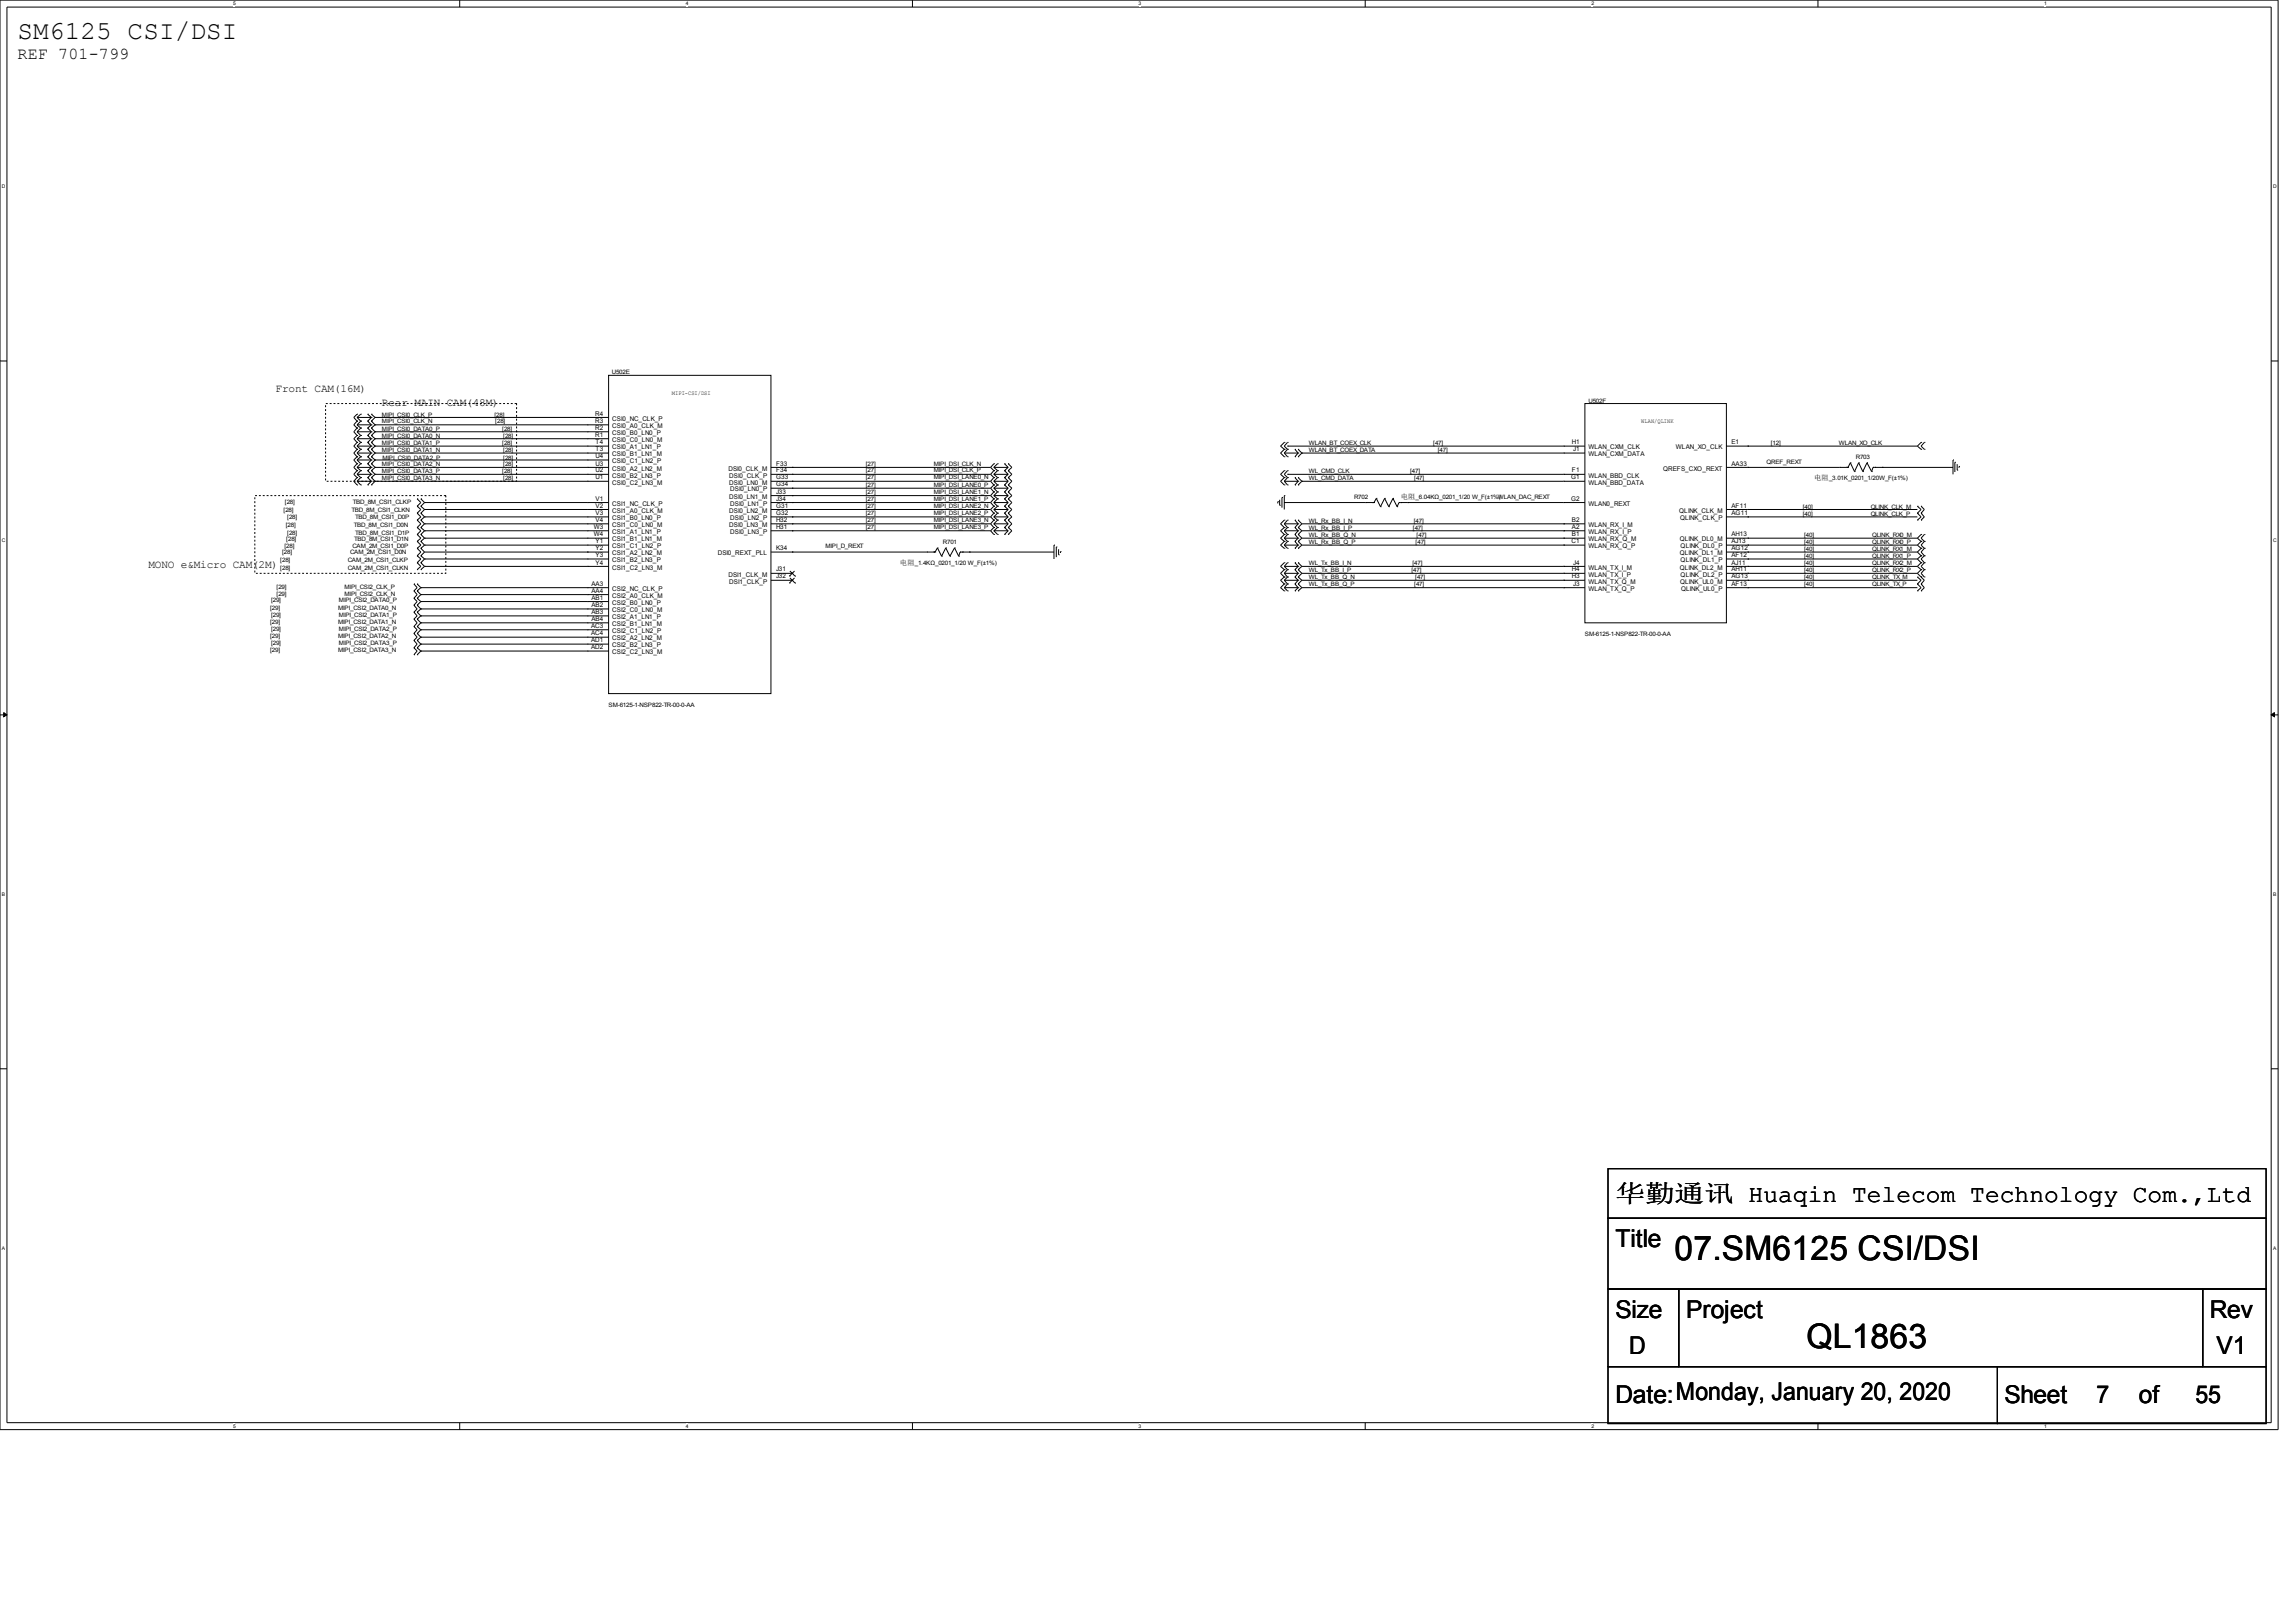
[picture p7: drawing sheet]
<svg xmlns="http://www.w3.org/2000/svg" width="420mm" height="297mm" viewBox="0 0 420 297" stroke-linecap="round" stroke-linejoin="round" font-family="sans-serif">
<defs><g id="words">
<g font-size="6.2">
<text x="306.6" y="230.6">07.SM6125 CSI/DSI</text>
<text x="330.7" y="246.7">QL1863</text>
</g>
<text font-size="4.7" x="3.2" y="7.1">SM6125 CSI/DSI</text>
<g font-size="4.5">
<text x="295.7" y="220.1">华勤通讯 Huaqin Telecom Technology Com.,Ltd</text>
<text x="295.7" y="228.3">Title</text>
<text x="295.7" y="241.2">Size</text>
<text x="308.7" y="241.2">Project</text>
<text x="404.5" y="241.2">Rev</text>
<text x="298.3" y="247.8">D</text>
<text x="405.8" y="247.8">V1</text>
<text x="295.7" y="256.8">Date:Monday, January 20, 2020</text>
<text x="366.9" y="256.8">Sheet</text>
<text x="383.8" y="256.8">7</text>
<text x="391.6" y="256.8">of</text>
<text x="401.9" y="256.8">55</text>
</g>
<text font-size="3" x="3.2" y="10.9">REF 701-799</text>
<g font-size="2">
<text x="50.5" y="71.7">Front CAM(16M)</text>
<text x="69.9" y="74.3">Rear MAIN CAM(48M)</text>
<text x="27.2" y="104">MONO e&amp;Micro CAM(2M)</text>
</g>
<g font-size="1.3">
<text x="332.1" y="87.9">电阻</text>
<text x="256.5" y="91.3">电阻</text>
<text x="164.8" y="103.4">电阻</text>
</g>
<g font-size="1.2">
<text x="109" y="76.1">R4</text>
<text x="109" y="77.4">R3</text>
<text x="112.1" y="77">CSI0_NC_CLK_P</text>
<text x="109" y="78.7">R2</text>
<text x="109" y="80">R1</text>
<text x="109.1" y="81.3">T4</text>
<text x="109.1" y="82.6">T3</text>
<text x="109.1" y="83.8">U4</text>
<text x="112.1" y="78.3">CSI0_A0_CLK_M</text>
<text x="112.1" y="79.6">CSI0_B0_LN0_P</text>
<text x="112.1" y="80.9">CSI0_C0_LN0_M</text>
<text x="112.1" y="82.2">CSI0_A1_LN1_P</text>
<text x="112.1" y="83.5">CSI0_B1_LN1_M</text>
<text x="287.8" y="81.3">H1</text>
<text x="288" y="82.6">J1</text>
<text x="290.8" y="82.2">WLAN_CXM_CLK</text>
<text x="290.8" y="83.5">WLAN_CXM_DATA</text>
<text x="306.8" y="82.2">WLAN_XO_CLK</text>
<text x="317" y="81.3">E1</text>
<text x="109.1" y="85.2">U3</text>
<text x="109.1" y="86.5">U2</text>
<text x="109.1" y="87.7">U1</text>
<text x="112.1" y="84.8">CSI0_C1_LN2_P</text>
<text x="112.1" y="86.1">CSI0_A2_LN2_M</text>
<text x="112.1" y="87.4">CSI0_B2_LN3_P</text>
<text x="112.1" y="88.7">CSI0_C2_LN3_M</text>
<text x="133.3" y="86.1">DSI0_CLK_M</text>
<text x="133.5" y="87.4">DSI0_CLK_P</text>
<text x="133.5" y="88.7">DSI0_LN0_M</text>
<text x="133.7" y="89.9">DSI0_LN0_P</text>
<text x="142.1" y="85.2">F33</text>
<text x="142.1" y="86.5">F34</text>
<text x="142.1" y="87.7">G33</text>
<text x="142.1" y="89">G34</text>
<text x="287.6" y="87.7">G1</text>
<text x="287.8" y="86.5">F1</text>
<text x="290.8" y="87.4">WLAN_BBD_CLK</text>
<text x="290.8" y="88.7">WLAN_BBD_DATA</text>
<text x="304.5" y="86.1">QREFS_CXO_REXT</text>
<text x="317" y="85.2">AA33</text>
<text x="109.1" y="91.6">V1</text>
<text x="109.1" y="92.9">V2</text>
<text x="109.1" y="94.3">V3</text>
<text x="109.1" y="95.5">V4</text>
<text x="112.1" y="92.6">CSI1_NC_CLK_P</text>
<text x="112.1" y="93.8">CSI1_A0_CLK_M</text>
<text x="112.1" y="95.2">CSI1_B0_LN0_P</text>
<text x="133.5" y="91.3">DSI0_LN1_M</text>
<text x="133.5" y="93.8">DSI0_LN2_M</text>
<text x="133.7" y="92.6">DSI0_LN1_P</text>
<text x="133.7" y="95.2">DSI0_LN2_P</text>
<text x="142.1" y="90.4">J33</text>
<text x="142.1" y="91.6">J34</text>
<text x="142.1" y="92.9">G31</text>
<text x="142.1" y="94.3">G32</text>
<text x="142.1" y="95.5">H32</text>
<text x="287.6" y="91.6">G2</text>
<text x="287.8" y="95.5">B2</text>
<text x="290.8" y="92.6">WLAN0_REXT</text>
<text x="307.4" y="93.8">QLINK_CLK_M</text>
<text x="307.6" y="95.2">QLINK_CLK_P</text>
<text x="317" y="92.9">AF11</text>
<text x="317" y="94.3">AG11</text>
<text x="108.7" y="96.8">W3</text>
<text x="108.7" y="98.2">W4</text>
<text x="109.1" y="99.4">Y1</text>
<text x="109.1" y="100.7">Y2</text>
<text x="109.1" y="102">Y3</text>
<text x="112.1" y="96.5">CSI1_C0_LN0_M</text>
<text x="112.1" y="97.7">CSI1_A1_LN1_P</text>
<text x="112.1" y="99.1">CSI1_B1_LN1_M</text>
<text x="112.1" y="100.4">CSI1_C1_LN2_P</text>
<text x="112.1" y="101.6">CSI1_A2_LN2_M</text>
<text x="131.4" y="101.6">DSI0_REXT_PLL</text>
<text x="133.5" y="96.5">DSI0_LN3_M</text>
<text x="133.7" y="97.7">DSI0_LN3_P</text>
<text x="142.1" y="96.8">H31</text>
<text x="142.1" y="100.7">K34</text>
<text x="287.7" y="99.4">C1</text>
<text x="287.8" y="96.8">A2</text>
<text x="287.8" y="98.2">B1</text>
<text x="290.8" y="96.5">WLAN_RX_I_M</text>
<text x="290.8" y="97.7">WLAN_RX_I_P</text>
<text x="290.8" y="99.1">WLAN_RX_Q_M</text>
<text x="290.8" y="100.4">WLAN_RX_Q_P</text>
<text x="307.5" y="99.1">QLINK_DL0_M</text>
<text x="307.5" y="101.6">QLINK_DL1_M</text>
<text x="307.7" y="100.4">QLINK_DL0_P</text>
<text x="317" y="98.2">AH13</text>
<text x="317" y="99.4">AJ13</text>
<text x="317" y="100.7">AG12</text>
<text x="317" y="102">AF12</text>
<text x="108.3" y="107.2">AA3</text>
<text x="109.1" y="103.3">Y4</text>
<text x="112.1" y="102.9">CSI1_B2_LN3_P</text>
<text x="112.1" y="104.3">CSI1_C2_LN3_M</text>
<text x="133.3" y="105.5">DSI1_CLK_M</text>
<text x="133.5" y="106.8">DSI1_CLK_P</text>
<text x="142.1" y="104.6">J31</text>
<text x="142.1" y="105.9">J32</text>
<text x="287.8" y="104.6">H4</text>
<text x="287.8" y="105.9">H3</text>
<text x="288" y="103.3">J4</text>
<text x="288" y="107.2">J3</text>
<text x="290.8" y="104.3">WLAN_TX_I_M</text>
<text x="290.8" y="105.5">WLAN_TX_I_P</text>
<text x="290.8" y="106.8">WLAN_TX_Q_M</text>
<text x="307.5" y="104.3">QLINK_DL2_M</text>
<text x="307.6" y="106.8">QLINK_UL0_M</text>
<text x="307.7" y="102.9">QLINK_DL1_P</text>
<text x="307.7" y="105.5">QLINK_DL2_P</text>
<text x="317" y="103.3">AJ11</text>
<text x="317" y="104.6">AH11</text>
<text x="317" y="105.9">AG13</text>
<text x="317" y="107.2">AF13</text>
<text x="108.3" y="108.5">AA4</text>
<text x="108.3" y="109.8">AB1</text>
<text x="108.3" y="111.1">AB2</text>
<text x="108.3" y="112.4">AB3</text>
<text x="108.3" y="113.7">AB4</text>
<text x="112.1" y="108.1">CSI2_NC_CLK_P</text>
<text x="112.1" y="109.4">CSI2_A0_CLK_M</text>
<text x="112.1" y="110.7">CSI2_B0_LN0_P</text>
<text x="112.1" y="112">CSI2_C0_LN0_M</text>
<text x="112.1" y="113.3">CSI2_A1_LN1_P</text>
<text x="290.8" y="108.1">WLAN_TX_Q_P</text>
<text x="307.8" y="108.1">QLINK_UL0_P</text>
<text x="108.2" y="114.9">AC3</text>
<text x="108.2" y="116.3">AC4</text>
<text x="108.2" y="117.5">AD1</text>
<text x="108.2" y="118.8">AD2</text>
<text x="112.1" y="114.6">CSI2_B1_LN1_M</text>
<text x="112.1" y="115.9">CSI2_C1_LN2_P</text>
<text x="112.1" y="117.2">CSI2_A2_LN2_M</text>
<text x="112.1" y="118.5">CSI2_B2_LN3_P</text>
<text x="112.1" y="119.7">CSI2_C2_LN3_M</text>
</g>
<g font-size="1.1">
<text x="112" y="68.4">U502E</text>
<text x="69.9" y="76.2">MIPI_CSI0_CLK_P</text>
<text x="69.9" y="77.5">MIPI_CSI0_CLK_N</text>
<text x="90.5" y="76.2">[28]</text>
<text x="90.7" y="77.5">[28]</text>
<text x="123" y="72.2">MIPI-CSI/DSI</text>
<text x="290.8" y="73.7">U502F</text>
<text x="300.5" y="77.4">WLAN/QLINK</text>
<text x="69.9" y="78.9">MIPI_CSI0_DATA0_P</text>
<text x="69.9" y="80.1">MIPI_CSI0_DATA0_N</text>
<text x="69.9" y="81.4">MIPI_CSI0_DATA1_P</text>
<text x="69.9" y="82.7">MIPI_CSI0_DATA1_N</text>
<text x="91.9" y="78.9">[28]</text>
<text x="91.9" y="81.4">[28]</text>
<text x="92.1" y="80.1">[28]</text>
<text x="92.1" y="82.7">[28]</text>
<text x="239.6" y="81.4">WLAN_BT_COEX_CLK</text>
<text x="239.6" y="82.7">WLAN_BT_COEX_DATA</text>
<text x="262.4" y="81.4">[47]</text>
<text x="263.2" y="82.7">[47]</text>
<text x="324.2" y="81.4">[12]</text>
<text x="336.6" y="81.4">WLAN_XO_CLK</text>
<text x="69.9" y="85.3">MIPI_CSI0_DATA2_N</text>
<text x="69.9" y="86.6">MIPI_CSI0_DATA3_P</text>
<text x="69.9" y="87.9">MIPI_CSI0_DATA3_N</text>
<text x="70" y="84.3">MIPI_CSI0_DATA2_P</text>
<text x="91.9" y="86.6">[28]</text>
<text x="92.1" y="84.3">[28]</text>
<text x="92.1" y="85.3">[28]</text>
<text x="92.1" y="87.9">[28]</text>
<text x="158.5" y="85.2">[27]</text>
<text x="158.5" y="86.5">[27]</text>
<text x="158.5" y="87.7">[27]</text>
<text x="158.5" y="89.1">[27]</text>
<text x="170.9" y="85.2">MIPI_DSI_CLK_N</text>
<text x="170.9" y="86.5">MIPI_DSI_CLK_P</text>
<text x="170.9" y="87.7">MIPI_DSI_LANE0_N</text>
<text x="170.9" y="89.1">MIPI_DSI_LANE0_P</text>
<text x="239.6" y="86.6">WL_CMD_CLK</text>
<text x="239.6" y="87.9">WL_CMD_DATA</text>
<text x="258.1" y="86.6">[47]</text>
<text x="258.9" y="87.9">[47]</text>
<text x="323.4" y="84.9">QREF_REXT</text>
<text x="334.9" y="87.9">_3.01K_0201_1/20W_F(±1%)</text>
<text x="339.8" y="84">R703</text>
<text x="51.9" y="93.8">[28]</text>
<text x="52.2" y="92.3">[28]</text>
<text x="52.6" y="95">[28]</text>
<text x="64.3" y="93.8">TBD_8M_CSI1_CLKN</text>
<text x="64.6" y="92.3">TBD_8M_CSI1_CLKP</text>
<text x="65" y="95">TBD_8M_CSI1_D0P</text>
<text x="158.5" y="90.4">[27]</text>
<text x="158.5" y="91.6">[27]</text>
<text x="158.5" y="92.9">[27]</text>
<text x="158.5" y="94.3">[27]</text>
<text x="158.5" y="95.5">[27]</text>
<text x="170.9" y="90.4">MIPI_DSI_LANE1_N</text>
<text x="170.9" y="91.6">MIPI_DSI_LANE1_P</text>
<text x="170.9" y="92.9">MIPI_DSI_LANE2_N</text>
<text x="170.9" y="94.3">MIPI_DSI_LANE2_P</text>
<text x="170.9" y="95.5">MIPI_DSI_LANE3_N</text>
<text x="239.6" y="95.7">WL_Rx_BB_I_N</text>
<text x="247.9" y="91.3">R702</text>
<text x="258.8" y="95.7">[47]</text>
<text x="259.2" y="91.3">_6.04KΩ_0201_1/20 W_F(±1%)</text>
<text x="274.2" y="91.3">WLAN_DAC_REXT</text>
<text x="330" y="93.1">[40]</text>
<text x="330" y="94.3">[40]</text>
<text x="342.5" y="93.1">QLINK_CLK_M</text>
<text x="342.5" y="94.3">QLINK_CLK_P</text>
<text x="51.6" y="101.5">[28]</text>
<text x="52.1" y="100.4">[28]</text>
<text x="52.3" y="96.5">[28]</text>
<text x="52.4" y="99">[28]</text>
<text x="52.6" y="97.9">[28]</text>
<text x="64.1" y="101.5">CAM_2M_CSI1_D0N</text>
<text x="64.5" y="100.4">CAM_2M_CSI1_D0P</text>
<text x="64.8" y="96.5">TBD_8M_CSI1_D0N</text>
<text x="64.9" y="99">TBD_8M_CSI1_D1N</text>
<text x="65" y="97.9">TBD_8M_CSI1_D1P</text>
<text x="151.1" y="100.4">MIPI_D_REXT</text>
<text x="158.5" y="96.8">[27]</text>
<text x="170.9" y="96.8">MIPI_DSI_LANE3_P</text>
<text x="172.6" y="99.6">R701</text>
<text x="239.6" y="97">WL_Rx_BB_I_P</text>
<text x="239.6" y="98.2">WL_Rx_BB_Q_N</text>
<text x="239.6" y="99.6">WL_Rx_BB_Q_P</text>
<text x="258.7" y="97">[47]</text>
<text x="259.2" y="99.6">[47]</text>
<text x="259.3" y="98.2">[47]</text>
<text x="330.3" y="98.2">[40]</text>
<text x="330.3" y="99.6">[40]</text>
<text x="330.3" y="100.9">[40]</text>
<text x="342.7" y="98.2">QLINK_RX0_M</text>
<text x="342.7" y="99.6">QLINK_RX0_P</text>
<text x="342.7" y="100.9">QLINK_RX1_M</text>
<text x="50.6" y="107.8">[29]</text>
<text x="51.3" y="102.9">[28]</text>
<text x="51.3" y="104.3">[28]</text>
<text x="63.1" y="107.8">MIPI_CSI2_CLK_P</text>
<text x="63.7" y="102.9">CAM_2M_CSI1_CLKP</text>
<text x="63.7" y="104.3">CAM_2M_CSI1_CLKN</text>
<text x="167.5" y="103.4">_1.4KΩ_0201_1/20 W_F(±1%)</text>
<text x="239.6" y="103.4">WL_Tx_BB_I_N</text>
<text x="239.6" y="104.8">WL_Tx_BB_I_P</text>
<text x="239.6" y="106">WL_Tx_BB_Q_N</text>
<text x="239.6" y="107.3">WL_Tx_BB_Q_P</text>
<text x="258.4" y="104.8">[47]</text>
<text x="258.6" y="103.4">[47]</text>
<text x="258.9" y="107.3">[47]</text>
<text x="259.1" y="106">[47]</text>
<text x="330.3" y="102.1">[40]</text>
<text x="330.3" y="103.4">[40]</text>
<text x="330.3" y="104.8">[40]</text>
<text x="330.3" y="106">[40]</text>
<text x="330.3" y="107.3">[40]</text>
<text x="342.7" y="102.1">QLINK_RX1_P</text>
<text x="342.7" y="103.4">QLINK_RX2_M</text>
<text x="342.7" y="104.8">QLINK_RX2_P</text>
<text x="342.7" y="106">QLINK_TX_M</text>
<text x="342.7" y="107.3">QLINK_TX_P</text>
<text x="49.4" y="111.6">[29]</text>
<text x="49.6" y="112.9">[29]</text>
<text x="49.6" y="110.3">[29]</text>
<text x="50.6" y="109.2">[29]</text>
<text x="61.9" y="111.6">MIPI_CSI2_DATA0_N</text>
<text x="62.1" y="112.9">MIPI_CSI2_DATA1_P</text>
<text x="62.1" y="110.3">MIPI_CSI2_DATA0_P</text>
<text x="63.1" y="109.2">MIPI_CSI2_CLK_N</text>
<text x="49.4" y="119.4">[29]</text>
<text x="49.4" y="116.8">[29]</text>
<text x="49.4" y="114.2">[29]</text>
<text x="49.6" y="118.1">[29]</text>
<text x="49.6" y="115.5">[29]</text>
<text x="61.9" y="119.4">MIPI_CSI2_DATA3_N</text>
<text x="61.9" y="116.8">MIPI_CSI2_DATA2_N</text>
<text x="61.9" y="114.2">MIPI_CSI2_DATA1_N</text>
<text x="62.1" y="118.1">MIPI_CSI2_DATA3_P</text>
<text x="62.1" y="115.5">MIPI_CSI2_DATA2_P</text>
<text x="290.2" y="116.4">SM-6125-1-NSP822-TR-00-0-AA</text>
<text x="111.4" y="129.3">SM-6125-1-NSP822-TR-00-0-AA</text>
</g>
<g font-size=".9">
<text x="42.7" y="1">5</text>
<text x="125.6" y="1">4</text>
<text x="208.4" y="1">3</text>
<text x="291.3" y="1">2</text>
<text x="374.2" y="1">1</text>
<text x=".3" y="34.4">D</text>
<text x="416.1" y="34.4">D</text>
<text x=".3" y="99.2">C</text>
<text x="416.1" y="99.2">C</text>
<text x=".3" y="163.9">B</text>
<text x="416.1" y="163.9">B</text>
<text x=".3" y="228.7">A</text>
<text x="416.1" y="228.7">A</text>
<text x="42.7" y="261.3">5</text>
<text x="125.6" y="261.3">4</text>
<text x="208.4" y="261.3">3</text>
<text x="291.3" y="261.3">2</text>
<text x="374.2" y="261.3">1</text>
</g>
</g></defs>
<path d="M0 0h417.1v261.6h-417.1zM1.3 1.3h414.5v259.1h-414.5z" fill="none" stroke="#000" stroke-width=".18"/>
<g fill="#fff">
<path d="M42.7 .2h.3v.9h-.3z"/>
<path d="M42.7 260.5h.3v1h-.3z"/>
</g>
<path d="M84.2 0v1.3M84.2 260.4v1.2" fill="none" stroke="#000" stroke-width=".18"/>
<g fill="#fff">
<path d="M125.6 .2h.3v.9h-.3z"/>
<path d="M125.6 260.5h.3v1h-.3z"/>
</g>
<path d="M167 0v1.3M167 260.4v1.2" fill="none" stroke="#000" stroke-width=".18"/>
<g fill="#fff">
<path d="M208.4 .2h.4v.9h-.4z"/>
<path d="M208.4 260.5h.4v1h-.4z"/>
</g>
<path d="M249.9 0v1.3M249.9 260.4v1.2" fill="none" stroke="#000" stroke-width=".18"/>
<g fill="#fff">
<path d="M291.3 .2h.4v.9h-.4z"/>
<path d="M291.3 260.5h.4v1h-.4z"/>
</g>
<path d="M332.8 0v1.3M332.8 260.4v1.2" fill="none" stroke="#000" stroke-width=".18"/>
<g fill="#fff">
<path d="M374.2 .2h.4v.9h-.4z"/>
<path d="M374.2 260.5h.4v1h-.4z"/>
<path d="M.3 33.6h.5v1h-.5z"/>
<path d="M416.1 33.6h.5v1h-.5z"/>
<path d="M.3 98.4h.5v.9h-.5z"/>
<path d="M416.1 98.4h.5v.9h-.5z"/>
</g>
<path d="M0 66.1h1.3M415.8 66.1h1.3" fill="none" stroke="#000" stroke-width=".18"/>
<g fill="#fff">
<path d="M.3 163.2h.5v.9h-.5z"/>
<path d="M416.1 163.2h.5v.9h-.5z"/>
</g>
<path d="M0 130.8h1.3M415.8 130.8h1.3" fill="none" stroke="#000" stroke-width=".18"/>
<path d="M.7 130.4l.6 .4-.6 .4zM415.8 130.8l.6-.4v.8z" fill="#000" stroke="#000" stroke-width=".18"/>
<g fill="#fff">
<path d="M.3 228h.5v.9h-.5z"/>
<path d="M416.1 228h.5v.9h-.5z"/>
</g>
<g fill="none" stroke="#000" stroke-width=".18">
<path d="M65.4 75.8h.1M65.4 77.1h.1M65.4 78.3h.1M65.4 79.7h.1M65.4 75.8l-.6 .6 .6 .7M65.4 76.4l.6 .7M65.4 79.7l-.6 .6 .6 .7M65.4 76.4h2.6M65.4 77.1l-.6 .7 .6 .5M65.4 77.8l.6 .5M65.4 77.8h2.6M65.4 78.3l-.6 .7 .6 .7"/>
<path d="M65.4 79l.6 .7M65.4 79h2.6M66 75.8h.1M66 77.1h.1M66 78.3h.1M66 79.7h.1M66 75.8l-.6 .6M66 78.3l-.6 .7M66 77.1l-.6 .7M66 79.7l-.6 .6M67.3 75.8h.1M67.3 77.1h.1"/>
<path d="M67.3 78.3h.1M67.3 79.7h.1M67.3 78.3l.7 .7M67.3 75.8l.7 .6M67.3 77.1l.7 .7M67.3 79.7l.7 .6M68 77.1h.1M68 75.8h.1M68 76.4h.1M68 78.3h.1M68 77.8h.1M68 79.7h.1"/>
<path d="M68 79h.1M68 75.8l.7 .6M68 76.4l-.7 .7M68 77.1l.7 .7M68 77.8l-.7 .5M68 78.3l.7 .7M68 79l-.7 .7M68 79.7l.7 .6M68.7 76.4h.1M68.7 77.8h.1M68.7 79h.1M68.7 76.4l-.7 .7"/>
<path d="M68.7 76.4h42.7M68.7 77.8l-.7 .5M68.7 77.8h42.7M68.7 79l-.7 .7M68.7 79h42.7M107.5 76.4h.1M107.5 77.8h.1M107.5 79h.1M111.4 68.7h29.7v58.2h-29.7zM290.2 73.9h25.9v40.1h-25.9zM65.4 81h.1M65.4 82.2h.1"/>
<path d="M65.4 83.6h.1M65.4 84.9h.1M65.4 86.1h.1M65.4 87.4h.1M65.4 88.8h.1M65.4 82.9h2.6M65.4 88.1h2.6M65.4 85.5h2.6M65.4 86.8h2.6M65.4 80.3l.6 .7M65.4 83.6l-.6 .6 .6 .7M65.4 80.3h2.6"/>
<path d="M65.4 81l-.6 .6 .6 .6M65.4 81.6l.6 .6M65.4 81.6h2.6M65.4 82.2l-.6 .7 .6 .7M65.4 82.9l.6 .7M65.4 84.2l.6 .7M65.4 84.2h2.6M65.4 84.9l-.6 .6 .6 .6M65.4 85.5l.6 .6M65.4 86.1l-.6 .7 .6 .6M65.4 86.8l.6 .6M65.4 87.4l-.6 .7 .6 .7"/>
<path d="M65.4 88.1l.6 .7M66 81h.1M66 82.2h.1M66 83.6h.1M66 84.9h.1M66 86.1h.1M66 87.4h.1M66 88.8h.1M66 81l-.6 .6M66 82.2l-.6 .7M66 84.9l-.6 .6M66 83.6l-.6 .6"/>
<path d="M66 86.1l-.6 .7M66 87.4l-.6 .7M67.3 81h.1M67.3 82.2h.1M67.3 83.6h.1M67.3 84.9h.1M67.3 86.1h.1M67.3 87.4h.1M67.3 88.8h.1M67.3 81l.7 .6M67.3 82.2l.7 .7M67.3 86.1l.7 .7"/>
<path d="M67.3 83.6l.7 .6M67.3 84.9l.7 .6M67.3 87.4l.7 .7M68 81h.1M68 80.3h.1M68 82.2h.1M68 81.6h.1M68 83.6h.1M68 82.9h.1M68 84.9h.1M68 84.2h.1M68 86.1h.1"/>
<path d="M68 85.5h.1M68 87.4h.1M68 86.8h.1M68 88.8h.1M68 88.1h.1M68 81l.7 .6M68 80.3l-.7 .7M68 84.9l.7 .6M68 81.6l-.7 .6M68 82.2l.7 .7M68 82.9l-.7 .7M68 83.6l.7 .6"/>
<path d="M68 84.2l-.7 .7M68 85.5l-.7 .6M68 86.1l.7 .7M68 86.8l-.7 .6M68 87.4l.7 .7M68 88.1l-.7 .7M68.7 80.3h.1M68.7 81.6h.1M68.7 82.9h.1M68.7 84.2h.1M68.7 85.5h.1M68.7 86.8h.1"/>
<path d="M68.7 88.1h.1M68.7 82.9h42.7M68.7 88.1h42.7M68.7 85.5h42.7M68.7 86.8h42.7M68.7 80.3l-.7 .7M68.7 80.3h42.7M68.7 81.6l-.7 .6M68.7 81.6h42.7M68.7 82.9l-.7 .7M68.7 84.2l-.7 .7M68.7 84.2h42.7"/>
<path d="M68.7 85.5l-.7 .6M68.7 86.8l-.7 .6M68.7 88.1l-.7 .7M76.4 99.1h.1M76.4 97.8h.1M76.4 96.5h.1M76.4 95.2h.1M76.4 93.9h.1M76.4 92.7h.1M76.4 91.3h.1M76.4 91.3l.6 .7-.6 .7M76.4 93.9l.6 .7-.6 .6"/>
<path d="M76.4 97.8l.6 .7-.6 .6M76.4 96.5l.6 .6-.6 .7M76.4 95.2l.6 .7-.6 .6M76.4 92.7l.6 .5-.6 .7M76.4 99.1l.6 .7-.6 .6M77 97.8h.1M77 99.1h.1M77 96.5h.1M77 93.9h.1M77 95.2h.1M77 92.7h.1M77 91.3h.1"/>
<path d="M77 93.9l.7 .7M77 99.1l.7 .7M77 95.2l.7 .7M77 97.8l.7 .7M77 96.5l.7 .6M77 92.7l.7 .5M77 91.3l.7 .7M77.7 97.1h.1M77.7 98.5h.1M77.7 92h.1M77.7 93.2h.1M77.7 94.6h.1"/>
<path d="M77.7 95.9h.1M77.7 99.8h.1M77.7 95.9h33.7M77.7 97.1h33.7M77.7 98.5h33.7M77.7 99.8h33.7M77.7 92h33.7M77.7 93.2h33.7M77.7 94.6h33.7M77.7 98.5l-.7 .6M77.7 97.1l-.7 .7M77.7 94.6l-.7 .6"/>
<path d="M77.7 95.9l-.7 .6M77.7 93.2l-.7 .7M77.7 92l-.7 .7M77.7 99.8l-.7 .6M107.5 80.3h.1M107.5 81.6h.1M107.5 82.9h.1M107.5 84.2h.1M107.5 85.5h.1M107.5 86.8h.1M107.5 88.1h.1M107.5 92h.1"/>
<path d="M107.5 93.2h.1M107.5 94.6h.1M107.5 95.9h.1M107.5 97.1h.1M107.5 98.5h.1M107.5 99.8h.1M141.1 88.1h40.3M141.1 95.9h40.3M141.1 97.1h40.3M141.1 85.5h40.3M141.1 86.8h40.3M141.1 89.4h40.3"/>
<path d="M141.1 90.7h40.3M141.1 92h40.3M141.1 93.2h40.3M141.1 94.6h40.3M145 85.5h.1M145 86.8h.1M145 88.1h.1M145 89.4h.1M145 90.7h.1M145 92h.1M145 93.2h.1M145 94.6h.1"/>
<path d="M145 95.9h.1M145 97.1h.1M181.4 85.5l.5 .6M181.4 86.8l.5 .6M181.4 88.1l.5 .7M181.4 89.4l.5 .6M181.4 90.7l.5 .6M181.4 92l.5 .7M181.4 93.2l.5 .7M181.4 94.6l.5 .6M181.4 95.9l.5 .6M181.4 97.1l.5 .7"/>
<path d="M181.9 84.9h.1M181.9 86.1h.1M181.9 85.5h.1M181.9 87.4h.1M181.9 86.8h.1M181.9 88.8h.1M181.9 88.1h.1M181.9 90h.1M181.9 89.4h.1M181.9 91.3h.1M181.9 90.7h.1M181.9 92.7h.1"/>
<path d="M181.9 92h.1M181.9 93.9h.1M181.9 93.2h.1M181.9 95.2h.1M181.9 94.6h.1M181.9 96.5h.1M181.9 95.9h.1M181.9 97.8h.1M181.9 97.1h.1M181.9 88.1h2.7M181.9 95.9h2.7M181.9 97.1h2.7"/>
<path d="M181.9 84.9l-.5 .6M181.9 85.5l.7 .6M181.9 85.5h2.7M181.9 86.1l-.5 .7M181.9 86.8l.7 .6M181.9 86.8h2.7M181.9 87.4l-.5 .7M181.9 88.1l.7 .7M181.9 88.8l-.5 .6M181.9 89.4l.7 .6M181.9 92.7l-.5 .5M181.9 89.4h2.7"/>
<path d="M181.9 90l-.5 .7M181.9 90.7l.7 .6M181.9 90.7h2.7M181.9 91.3l-.5 .7M181.9 92l.7 .7M181.9 92h2.7M181.9 93.2l.7 .7M181.9 96.5l-.5 .6M181.9 93.2h2.7M181.9 93.9l-.5 .7M181.9 94.6l.7 .6M181.9 94.6h2.7"/>
<path d="M181.9 95.2l-.5 .7M181.9 95.9l.7 .6M181.9 97.1l.7 .7M182.6 86.1h.1M182.6 84.9h.1M182.6 87.4h.1M182.6 88.8h.1M182.6 90h.1M182.6 91.3h.1M182.6 92.7h.1M182.6 93.9h.1M182.6 95.2h.1"/>
<path d="M182.6 96.5h.1M182.6 97.8h.1M182.6 84.9l-.7 .6M182.6 86.1l-.7 .7M182.6 87.4l-.7 .7M182.6 90l-.7 .7M182.6 88.8l-.7 .6M182.6 91.3l-.7 .7M182.6 93.9l-.7 .7M182.6 92.7l-.7 .5M182.6 95.2l-.7 .7M182.6 96.5l-.7 .6"/>
<path d="M183.9 84.9h.1M183.9 86.1h.1M183.9 87.4h.1M183.9 88.8h.1M183.9 90h.1M183.9 91.3h.1M183.9 92.7h.1M183.9 93.9h.1M183.9 95.2h.1M183.9 96.5h.1M183.9 97.8h.1M183.9 84.9l.7 .6"/>
<path d="M183.9 86.1l.7 .7M183.9 90l.7 .7M183.9 87.4l.7 .7M183.9 91.3l.7 .7M183.9 88.8l.7 .6M183.9 93.9l.7 .7M183.9 95.2l.7 .7M183.9 92.7l.7 .5M183.9 96.5l.7 .6M184.6 86.1h.1M184.6 84.9h.1M184.6 87.4h.1"/>
<path d="M184.6 88.8h.1M184.6 90h.1M184.6 91.3h.1M184.6 92.7h.1M184.6 93.9h.1M184.6 95.2h.1M184.6 96.5h.1M184.6 97.8h.1M184.6 84.9l.7 .6-.7 .6M184.6 85.5l-.7 .6M184.6 90l.7 .7-.7 .6M184.6 86.1l.7 .7-.7 .6"/>
<path d="M184.6 86.8l-.7 .6M184.6 87.4l.7 .7-.7 .7M184.6 88.1l-.7 .7M184.6 88.8l.7 .6-.7 .6M184.6 89.4l-.7 .6M184.6 90.7l-.7 .6M184.6 91.3l.7 .7-.7 .7M184.6 92l-.7 .7M184.6 92.7l.7 .5-.7 .7M184.6 93.2l-.7 .7M184.6 93.9l.7 .7-.7 .6M184.6 94.6l-.7 .6"/>
<path d="M184.6 95.2l.7 .7-.7 .6M184.6 95.9l-.7 .6M184.6 96.5l.7 .6-.7 .7M184.6 97.1l-.7 .7M193 99.8h.1M193 99.8v2.5M233.9 91.8h.1M233.9 91.8v.3M234.3 92.5h.1M234.3 91.5v1M234.7 91h.1M234.7 91v1.9"/>
<path d="M235.1 90.7h.1M235.1 81h.1M235.1 82.2h.1M235.1 83.6h.1M235.1 86.1h.1M235.1 87.4h.1M235.1 88.8h.1M235.1 95.2h.1M235.1 96.5h.1M235.1 97.8h.1M235.1 99.1h.1M235.1 92h.1"/>
<path d="M235.1 90.7v2.5M235.1 81l-.7 .6 .7 .6M235.1 82.2l-.7 .7 .7 .7M235.1 82.9l.6 .7M235.1 86.1l-.7 .7 .7 .6M235.1 82.9h2.6M235.1 87.4l-.7 .7 .7 .7M235.1 88.1l.6 .7M235.1 88.1h2.6M235.1 95.2l-.7 .7 .7 .6M235.1 95.9l.6 .6M235.1 99.1l-.7 .7 .7 .6"/>
<path d="M235.1 95.9h2.6M235.1 96.5l-.7 .6 .7 .7M235.1 97.1l.6 .7M235.1 97.1h2.6M235.1 97.8l-.7 .7 .7 .6M235.1 98.5l.6 .6M235.1 98.5h2.6M235.1 99.8l.6 .6M235.1 99.8h2.6M235.1 92h16.4M235.7 81h.1M235.7 82.2h.1"/>
<path d="M235.7 83.6h.1M235.7 86.1h.1M235.7 87.4h.1M235.7 88.8h.1M235.7 95.2h.1M235.7 96.5h.1M235.7 97.8h.1M235.7 99.1h.1M235.7 81.6h.1M235.7 86.8h.1M235.7 81l-.6 .6 .6 .6M235.7 82.2l-.6 .7"/>
<path d="M235.7 86.1l-.6 .7 .6 .6M235.7 87.4l-.6 .7M235.7 95.2l-.6 .7M235.7 96.5l-.6 .6M235.7 97.8l-.6 .7M235.7 99.1l-.6 .7M235.7 86.8h54.5M235.7 81.6h54.5M237.1 82.2h.1M237.1 83.6h.1M237.1 87.4h.1M237.1 88.8h.1"/>
<path d="M237.1 95.2h.1M237.1 96.5h.1M237.1 97.8h.1M237.1 99.1h.1M237.1 82.2l.6 .7M237.1 87.4l.6 .7M237.1 95.2l.6 .7M237.1 96.5l.6 .6M237.1 97.8l.6 .7M237.1 99.1l.6 .7M237.7 83.6h.1M237.7 82.2h.1"/>
<path d="M237.7 82.9h.1M237.7 88.8h.1M237.7 87.4h.1M237.7 88.1h.1M237.7 96.5h.1M237.7 95.2h.1M237.7 95.9h.1M237.7 97.8h.1M237.7 97.1h.1M237.7 99.1h.1M237.7 98.5h.1M237.7 99.8h.1"/>
<path d="M237.7 82.2l.6 .7M237.7 82.9l-.6 .7M237.7 87.4l.6 .7M237.7 88.1l-.6 .7M237.7 99.1l.6 .7M237.7 95.2l.6 .7M237.7 95.9l-.6 .6M237.7 96.5l.6 .6M237.7 97.1l-.6 .7M237.7 97.8l.6 .7M237.7 98.5l-.6 .6M237.7 99.8l-.6 .6"/>
<path d="M238.3 82.9h.1M238.3 88.1h.1M238.3 82.9l-.6 .7M238.3 82.9h51.9M238.3 88.1l-.6 .7M238.3 88.1h51.9M238.3 95.9l-.6 .6M238.3 95.9h51.9M238.3 97.1l-.6 .7M238.3 97.1h51.9M238.3 98.5l-.6 .6M238.3 98.5h51.9"/>
<path d="M238.3 99.8l-.6 .6M238.3 99.8h51.9M250 92h.1M251.3 92h.1M251.5 92h.1M252 91.2h.1M252 91.2l.7 1.5M252 91.2l-.5 .8M252.7 92.7h.1M253.5 91.2h.1M253.5 91.2l.8 1.5M253.5 91.2l-.8 1.5"/>
<path d="M254.3 92.7h.1M255 91.2h.1M255 91.2l.8 1.5M255 91.2l-.7 1.5M255.8 92.7h.1M256.1 92h.1M256.1 92h34.1M256.1 92l-.3 .7M256.5 92h.1M257.7 92h.1M286.3 81.6h.1M286.3 82.9h.1"/>
<path d="M286.3 86.8h.1M286.3 88.1h.1M286.3 92h.1M286.3 95.9h.1M286.3 97.1h.1M286.3 98.5h.1M286.3 99.8h.1M316.1 98.5h34.9M316.1 99.8h34.9M316.1 85.5h22.2M316.1 93.2h34.9M316.1 94.6h34.9"/>
<path d="M316.1 81.6h34.9M320 81.6h.1M320 85.5h.1M320 93.2h.1M320 94.6h.1M320 98.5h.1M320 99.8h.1M336.8 85.5h.1M338.1 85.5h.1M338.3 85.5h.1M338.8 84.7h.1M338.8 84.7l.7 1.6"/>
<path d="M338.8 84.7l-.5 .8M339.5 86.3h.1M340.3 84.7h.1M340.3 84.7l.7 1.6M340.3 84.7l-.8 1.6M341 86.3h.1M341.8 84.7h.1M341.8 84.7l.8 1.6M341.8 84.7l-.8 1.6M342.6 86.3h.1M342.9 85.5h.1M342.9 85.5h14.6"/>
<path d="M342.9 85.5l-.3 .8M343.2 85.5h.1M344.6 85.5h.1M351 92.7h.1M351 93.9h.1M351 95.2h.1M351 92.7l.7 .5-.7 .7M351 93.9l.7 .7-.7 .6M351 98.5l.7 .6M351 99.8l.7 .6M351 81.6l.7 .6M351.7 92.7h.1"/>
<path d="M351.7 93.9h.1M351.7 95.2h.1M351.7 99.1h.1M351.7 97.8h.1M351.7 82.2h.1M351.7 81h.1M351.7 92.7l.6 .5-.6 .7M351.7 93.9l.6 .7-.6 .6M351.7 97.8l-.7 .7M351.7 99.1l-.7 .7M351.7 81l-.7 .6M352.3 97.8h.1"/>
<path d="M352.3 99.1h.1M352.3 81h.1M352.3 82.2h.1M352.3 97.8l-.6 .7 .6 .6M352.3 99.1l-.6 .7 .6 .6M352.3 81l-.6 .6 .6 .6M357.5 84.2h.1M357.5 84.2v2.6M357.9 84.6h.1M357.9 84.6v1.8M358.3 86h.1M358.3 84.9v1.1"/>
<path d="M358.6 85.4h.1M358.6 85.4v.2M75.8 119.8h.1M75.8 118.6h.1M75.8 117.2h.1M75.8 115.9h.1M75.8 114.7h.1M75.8 113.3h.1M75.8 112h.1M75.8 110.8h.1M75.8 109.5h.1M75.8 106.9h.1"/>
<path d="M75.8 108.1h.1M75.8 118.6l.6 .6-.6 .6M75.8 117.2l.6 .7-.6 .7M75.8 115.9l.6 .7-.6 .6M75.8 114.7l.6 .6-.6 .6M75.8 113.3l.6 .7-.6 .7M75.8 112l.6 .7-.6 .6M75.8 110.8l.6 .6-.6 .6M75.8 109.5l.6 .6-.6 .7M75.8 106.9l.6 .7-.6 .5M75.8 108.1l.6 .7-.6 .7M76.4 118.6h.1"/>
<path d="M76.4 119.8h.1M76.4 117.2h.1M76.4 115.9h.1M76.4 114.7h.1M76.4 113.3h.1M76.4 112h.1M76.4 110.8h.1M76.4 109.5h.1M76.4 108.1h.1M76.4 106.9h.1M76.4 101.7h.1M76.4 100.4h.1"/>
<path d="M76.4 103h.1M76.4 104.3h.1M76.4 118.6l.6 .6M76.4 117.2l.6 .7M76.4 115.9l.6 .7M76.4 114.7l.6 .6M76.4 113.3l.6 .7M76.4 112l.6 .7M76.4 110.8l.6 .6M76.4 109.5l.6 .6M76.4 106.9l.6 .7M76.4 108.1l.6 .7"/>
<path d="M76.4 100.4l.6 .6-.6 .7M76.4 101.7l.6 .6-.6 .7M76.4 103l.6 .7-.6 .6M77 100.4h.1M77 101.7h.1M77 103h.1M77 104.3h.1M77 119.2h.1M77 117.9h.1M77 116.6h.1M77 115.3h.1M77 114h.1"/>
<path d="M77 112.7h.1M77 111.4h.1M77 110.1h.1M77 107.6h.1M77 108.8h.1M77 107.6h34.4M77 119.2l-.6 .6M77 117.9l-.6 .7M77 116.6l-.6 .6M77 115.3l-.6 .6M77 114l-.6 .7M77 112.7l-.6 .6"/>
<path d="M77 111.4l-.6 .6M77 110.1l-.6 .7M77 107.6l-.6 .5M77 108.8l-.6 .7M77 100.4l.7 .6M77 101.7l.7 .6M77 103l.7 .7M77 108.8h34.4M77 110.1h34.4M77 111.4h34.4M77 112.7h34.4M77 114h34.4"/>
<path d="M77 115.3h34.4M77 116.6h34.4M77 117.9h34.4M77 119.2h34.4M77.7 102.3h.1M77.7 103.7h.1M77.7 103.7h33.7M77.7 101l-.7 .7M77.7 102.3l-.7 .7M77.7 103.7l-.7 .6M77.7 101h33.7M77.7 102.3h33.7"/>
<path d="M107.5 101h.1M107.5 102.3h.1M107.5 103.7h.1M107.5 107.6h.1M107.5 108.8h.1M107.5 110.1h.1M107.5 111.4h.1M107.5 112.7h.1M107.5 114h.1M107.5 115.3h.1M107.5 116.6h.1M107.5 117.9h.1"/>
<path d="M107.5 119.2h.1M141.1 104.9h3.9M141.1 106.2h3.9M141.1 101h30.1M144.5 105.4h.1M144.5 106.7h.1M144.6 104.5l.9 .9M144.6 105.8l.9 .9M145 101h.1M145 104.9h.1M145 106.2h.1M145.5 104.5l-1 .9"/>
<path d="M145.5 105.8l-1 .9M145.5 105.4h.1M145.5 106.7h.1M169.7 101h.1M170.9 101h.1M171.2 101h.1M171.6 100.3h.1M171.6 100.3l.8 1.5M171.6 100.3l-.4 .7M172.4 101.8h.1M173.1 100.3h.1M173.1 100.3l.8 1.5"/>
<path d="M173.1 100.3l-.7 1.5M173.9 101.8h.1M174.8 100.3h.1M174.8 100.3l.7 1.5M174.8 100.3l-.9 1.5M175.5 101.8h.1M175.8 101h.1M175.8 101h17.2M175.8 101l-.3 .8M176.2 101h.1M177.5 101h.1M193.4 100.1h.1"/>
<path d="M193.4 100.1v1.9M193.8 101.5h.1M193.8 100.5v1M194.1 101h.1M194.1 101v.2M235.1 103h.1M235.1 104.3h.1M235.1 105.6h.1M235.1 106.9h.1M235.1 108.1h.1M235.1 100.4h.1M235.1 103l-.7 .7 .7 .6"/>
<path d="M235.1 103.7l.6 .6M235.1 103.7h2.6M235.1 104.3l-.7 .6 .7 .7M235.1 104.9l.6 .7M235.1 104.9h2.6M235.1 105.6l-.7 .6 .7 .7M235.1 106.2l.6 .7M235.1 106.2h2.6M235.1 106.9l-.7 .7 .7 .5M235.1 107.6l.6 .5M235.1 107.6h2.6M235.7 103h.1"/>
<path d="M235.7 104.3h.1M235.7 105.6h.1M235.7 106.9h.1M235.7 108.1h.1M235.7 100.4h.1M235.7 103l-.6 .7M235.7 105.6l-.6 .6M235.7 104.3l-.6 .6M235.7 106.9l-.6 .7M237.1 103h.1M237.1 104.3h.1M237.1 105.6h.1"/>
<path d="M237.1 106.9h.1M237.1 108.1h.1M237.1 100.4h.1M237.1 105.6l.6 .6M237.1 103l.6 .7M237.1 104.3l.6 .6M237.1 106.9l.6 .7M237.7 104.3h.1M237.7 103h.1M237.7 103.7h.1M237.7 105.6h.1M237.7 104.9h.1"/>
<path d="M237.7 106.9h.1M237.7 106.2h.1M237.7 108.1h.1M237.7 107.6h.1M237.7 100.4h.1M237.7 103l.6 .7M237.7 103.7l-.6 .6M237.7 104.3l.6 .6M237.7 104.9l-.6 .7M237.7 105.6l.6 .6M237.7 106.2l-.6 .7M237.7 106.9l.6 .7"/>
<path d="M237.7 107.6l-.6 .5M238.3 103.7l-.6 .6M238.3 103.7h51.9M238.3 104.9l-.6 .7M238.3 104.9h51.9M238.3 106.2l-.6 .7M238.3 106.2h51.9M238.3 107.6l-.6 .5M238.3 107.6h51.9M286.3 103.7h.1M286.3 104.9h.1M286.3 106.2h.1"/>
<path d="M286.3 107.6h.1M316.1 103.7h34.9M316.1 104.9h34.9M316.1 106.2h34.9M316.1 107.6h34.9M316.1 101h34.9M316.1 102.3h34.9M320 101h.1M320 102.3h.1M320 103.7h.1M320 104.9h.1M320 106.2h.1"/>
<path d="M320 107.6h.1M351 105.6h.1M351 106.9h.1M351 108.1h.1M351 101l.7 .7M351 102.3l.7 .7M351 103.7l.7 .6M351 104.9l1.3 1.3-.6 .7M351 105.6l.7 .6-.7 .7M351 106.9l.7 .7-.7 .5M351.7 100.4h.1M351.7 101.7h.1"/>
<path d="M351.7 103h.1M351.7 104.3h.1M351.7 105.6h.1M351.7 106.9h.1M351.7 108.1h.1M351.7 100.4l-.7 .6M351.7 101.7l-.7 .6M351.7 103l-.7 .7M351.7 104.3l-.7 .6M351.7 106.9l.6 .7-.6 .5M352.3 100.4h.1M352.3 101.7h.1"/>
<path d="M352.3 103h.1M352.3 104.3h.1M352.3 105.6h.1M352.3 100.4l-.6 .6 .6 .7M352.3 101.7l-.6 .6 .6 .7M352.3 103l-.6 .7 .6 .6M352.3 104.3l-.6 .6 .6 .7M0 195.6h1.3M415.8 195.6h1.3M294.4 213.9h120.5v9.1h-120.5zM294.4 223h120.5v12.9h-120.5zM294.4 235.9h12.9v14.2h-12.9z"/>
<path d="M307.3 235.9h96v14.2h-96zM403.3 235.9h11.6v14.2h-11.6zM294.4 250.1h71.3v10.4h-71.3zM365.7 250.1h49.2v10.4h-49.2z"/>
</g>
<path d="M59.6 73.9h35v14.2h-35zM46.7 90.7h34.9v14.2h-34.9z" fill="none" stroke="#000" stroke-width=".18" stroke-dasharray=".4 .4 .4 .4 .4 .4 .4 .4" stroke-linecap="butt"/>
<use href="#words"/>
</svg>
